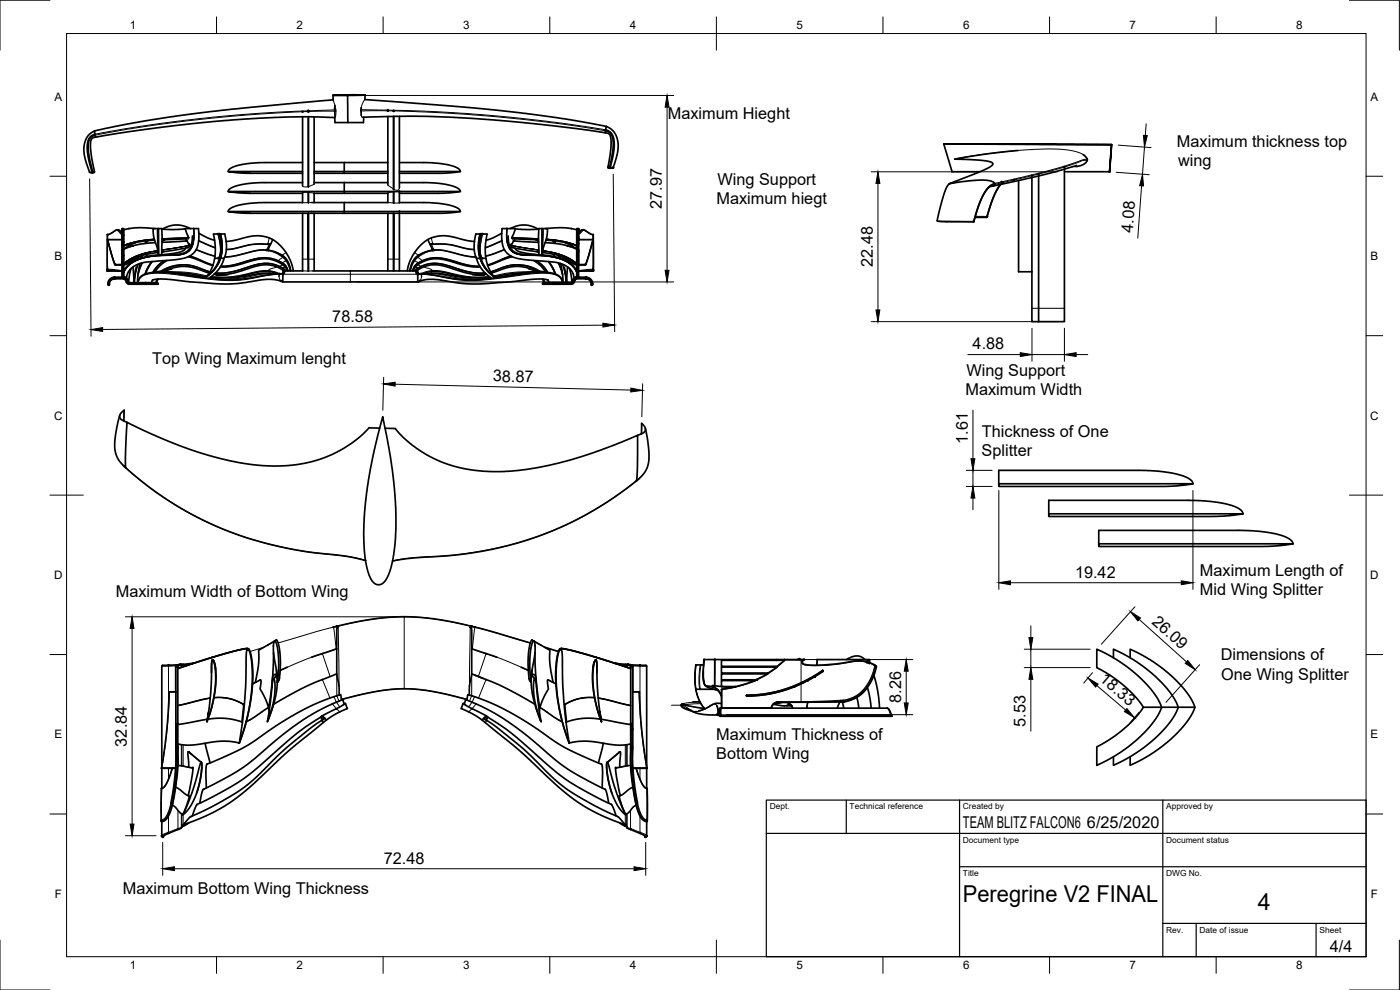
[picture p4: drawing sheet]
<svg xmlns="http://www.w3.org/2000/svg" width="420mm" height="297mm" viewBox="0 0 420 297" stroke-linecap="round" stroke-linejoin="round" font-family="sans-serif">
<defs><g id="words">
<g font-size="7">
<text x="289" y="270.6">Peregrine V2 FINAL</text>
<text x="377.5" y="273">4</text>
</g>
<g font-size="4.9">
<text x="200.4" y="35.7">Maximum Hieght</text>
<text x="353.2" y="44">Maximum thickness top</text>
<text x="353.6" y="49.9">wing</text>
<text x="215.3" y="55.5">Wing Support</text>
<text x="198.6" y="62.7" transform="rotate(-90 198.6 62.7)">27.97</text>
<text x="215" y="61.3">Maximum hiegt</text>
<text x="340" y="69.9" transform="rotate(-86 340 69.9)">4.08</text>
<text x="261.9" y="80.1" transform="rotate(-90 261.9 80.1)">22.48</text>
<text x="99.7" y="96.7">78.58</text>
<text x="291.9" y="104.8">4.88</text>
<text x="45.7" y="109.1">Top Wing Maximum lenght</text>
<text x="290.1" y="112.8">Wing Support</text>
<text x="147.9" y="114.4" transform="rotate(1 147.9 114.4)">38.87</text>
<text x="289.8" y="118.6">Maximum Width</text>
<text x="294.7" y="131">Thickness of One</text>
<text x="290.4" y="133.2" transform="rotate(-90 290.4 133.2)">1.61</text>
<text x="294.6" y="136.9">Splitter</text>
<text x="322.6" y="173.3">19.42</text>
<text x="360.1" y="172.7">Maximum Length of</text>
<text x="34.8" y="179">Maximum Width of Bottom Wing</text>
<text x="360.1" y="178.6">Mid Wing Splitter</text>
<text x="345.5" y="187" transform="rotate(42 345.5 187)">26.09</text>
<text x="366.4" y="198.1">Dimensions of</text>
<text x="329.7" y="204.1" transform="rotate(40 329.7 204.1)">18.33</text>
<text x="366.5" y="204">One Wing Splitter</text>
<text x="270.4" y="210.9" transform="rotate(-90 270.4 210.9)">8.26</text>
<text x="215" y="221.9">Maximum Thickness of</text>
<text x="307.8" y="218.1" transform="rotate(-90 307.8 218.1)">5.53</text>
<text x="38.1" y="224" transform="rotate(-90 38.1 224)">32.84</text>
<text x="215" y="227.8">Bottom Wing</text>
<text x="289" y="248.5">TEAM BLITZ FALCON6</text>
<text x="326.2" y="248.5">6/25/2020</text>
<text x="115.2" y="259.1">72.48</text>
<text x="36.9" y="268.4">Maximum Bottom Wing Thickness</text>
<text x="399.1" y="285.7">4/4</text>
</g>
<g font-size="3.5">
<text x="39" y="8.8">1</text>
<text x="89" y="8.8">2</text>
<text x="139" y="8.8">3</text>
<text x="189" y="8.8">4</text>
<text x="239" y="8.8">5</text>
<text x="289" y="8.8">6</text>
<text x="339" y="8.8">7</text>
<text x="389" y="8.8">8</text>
<text x="16.3" y="30.2">A</text>
<text x="411.3" y="30.2">A</text>
<text x="16.3" y="78">B</text>
<text x="411.3" y="78">B</text>
<text x="16.2" y="125.9">C</text>
<text x="411.2" y="125.9">C</text>
<text x="16.2" y="173.7">D</text>
<text x="411.2" y="173.7">D</text>
<text x="16.3" y="221.6">E</text>
<text x="411.3" y="221.6">E</text>
<text x="16.4" y="269.4">F</text>
<text x="411.4" y="269.4">F</text>
<text x="39" y="290.8">1</text>
<text x="89" y="290.8">2</text>
<text x="139" y="290.8">3</text>
<text x="189" y="290.8">4</text>
<text x="239" y="290.8">5</text>
<text x="289" y="290.8">6</text>
<text x="339" y="290.8">7</text>
<text x="389" y="290.8">8</text>
</g>
<g font-size="2.5">
<text x="231" y="242.9">Dept.</text>
<text x="255" y="242.9">Technical reference</text>
<text x="289" y="242.9">Created by</text>
<text x="350" y="242.9">Approved by</text>
<text x="289" y="252.8">Document type</text>
<text x="350" y="252.8">Document status</text>
<text x="289" y="262.9">Title</text>
<text x="350" y="262.9">DWG No.</text>
<text x="350" y="279.9">Rev.</text>
<text x="360" y="279.9">Date of issue</text>
<text x="396" y="279.9">Sheet</text>
</g>
</g></defs>
<!-- layer: Visible -->
<g fill="none" stroke="#000" stroke-width=".51">
<path d="M28.4 39.3l.1 1M28.4 39.3l-1.4 .8-.8 1-.7 1.4-.3 1.6 .1 2.2 .7 2.8 .9 2.6 .8 .1M90.8 35v20.8M92.5 35v21M94.3 35.1v20.1M99.9 28.6l.1 1.4M100 29.9l-26.3 2.4-16.2 1.9-14.2 2.1-14.9 3M100.5 31.6l.1 3.6M100.5 35.2l-13.9-.1-19.8 1.1-20.3 2.2-17.8 2.8M104.3 28.6l5.3-.1-9.7 .1h4.4l.1 8.2M108.4 32.3v2.3M108.8 35.2l16.4-.3 16.2 .6 20.7 1.8 19.6 2.5"/>
<path d="M109.2 35.2l-.1 1.6h-8.6l-.1-1.6M109.6 28.5l-.1 1.4 29.9 2.2 15.7 1.6 14.3 2 12.6 2.2M116.4 35v20.5M118.1 34.9v21.9M119.9 34.9v21.5M181.7 39.8l1.1 .4 .5 1.2v3l-.9 5.8 .1 .2 .5 .1M181.7 39.2v.6M181.7 39.2l1 .4 .7 .6 .6 2-.1 2.8-.9 5.5M181.8 39l-.1 .2M181.8 39l1.6 .9 .8 1.8v3.5l-1.1 5.1h.9M182 37.9l-.2 1.1M182 37.9l2.1 1.5 .9 1.4 .4 1.5 .1 1.7-.2 1.8-1.3 4.5"/>
<path d="M27.8 51.8h.1M28.5 40.3v.3M28.5 40.3l-1.1 .5-.5 .5-.4 .8-.3 1.5 .2 3.1 1.3 5.1M28.5 40.6l.2 .6M28.5 40.6l-.9 .3-.6 .7-.5 1.8 .1 3 1.2 5.4M28.7 41.2l-1.1 .4-.4 1.5 .2 3.3 1 5.1-.2 .3h-.4M90.8 57.8v3h-11.7l-4.8 .3-2.4 .4-2.1 .7-.9 .6-.4 .7M90.8 54.8h-12.3l-4 .3-4.2 .9-1.4 .8-.4 .7M90.8 48.8h-11.7l-4.8 .3-4.3 1-1.1 .7-.4 .7M90.8 51.5h-22.3l5.8 .5h16.5M92.5 57.7v3.1M94.3 54.8h9"/>
<path d="M94.3 48.8h9M94.3 52h9M94.3 51.5h9M103.3 54.8h13.1M103.3 58h13.1M103.3 54.8v2.7h-34.8l6.2 .5h16.1M103.3 58h-9v2.8M103.3 48.8h13.1M103.3 52h13.1M103.3 51.5h13.1M103.3 51.5v.5M103.3 48.8v2.7"/>
<path d="M116.4 57.9v2.9h-13.1M118.1 57.5v3.4M119.9 54.8h8.2l4.5 .3 3.6 .9 1.4 .6 .5 .7a2.35 2.35 0 0 1-2 .4l-4.1 .3h-12.1M119.9 48.8h8.7l4.5 .4 3.7 1 .9 .5 .5 .7-5 .6h-13.3M119.9 51.5h18.3M119.9 57.6v3.3M138.2 57.5h-34.9v.5M183 50.5h.1M183.1 50.3l-.1 .2M184 50.3l-1 .2M283.2 43.2l50.4 .2-50.4-.2 2.5 8.3h8.4M286.6 47.7h-.1"/>
<path d="M298.5 55v.3M298.5 55l-1.6 .9-1.8 2.5-1.4 3.3-1.5 4.8-10.8-.1-.2-.2 1.7-6.7 1-2.9 1-1.5M298.5 55.3l-.3 .4-1.4 .5M298.5 55.3l-1.6 .8-1.5 1.9-1.3 2.8-1.8 5.6-.2 .2M300.3 55.3l-2.1 3.8-2 6 2.1-6.4zM305.5 45.2l-9.1 1-9.9 1.5 7.5 .4 3.5 .6a.66 .66 0 0 1 .5 .7 .66 .66 0 0 1-.7 .6l-3.5 1.7-8.9 3.4 4.7-.7 4.7-.4 2.7 .2 1 .4 .5 .4M305.7 54.2v27.3h4M309.7 53.3v28.2M319.4 51.5h13.6M319.4 50.7v45.8h-7.7v-43.7M323.1 49.6l-9.5 2.7-15.8 3.6M325.1 46.4l1.2 1.3a2.44 2.44 0 0 1-2.6 2.2l-.8 .1"/>
<path d="M333.6 43.4l-.6 8.1 .6-8.1M32.2 70.4v10.8M32.2 70.4l.1 .1M32.4 71.9l1.2 5.1 1 2.5M34.6 79.5l2 .1M34.6 79.3v.2M36.6 69.9l-.8-.9-.7-.1-2 1.3-.9 .2M36.6 68.8v14.2l-.2 .1M36.6 74.9l.6 1.8-.5-.7zM36.6 72.9l.6 1.8-.5-.7zM36.6 70.9l.6 1.7-.5-.6zM36.6 68.8l.6 1.8-.5-.7z"/>
<path d="M36.6 68.8v.7M36.6 71.8l-4.3 .1M36.6 68.7v.1M36.6 68.6v.2M36.7 68.6l.5 .2 .1 14.4M36.7 68.6l-.1 .2M38.6 68.6h.2M38.6 68.6h.1M38.9 73.6l.1 .4M39.6 78.3l.1 .3M39.9 73.8l-.7 .1M40.6 72.8l-1.3 .6-1.7 1.2"/>
<path d="M41.6 77l-.3 .4-4.1 2.1M42 79.1l-.6 3.2-.1 2.5M42.7 78.9l-1.3 3.6M42.7 76.6l-.2 .8M44 72.2l-.2 .8M44.3 76.2l-.5 .8M44.4 72.2l-.5 .6M46.4 72.1l-5 .5-4.2 1.2M46.5 68.6l-5.9-.2-3.4 .5M46.7 72.8l-4.7 .5-4.8 1.4M47.4 75.7l-3.7 .7a14.9 14.9 0 0 0-6.5 3M47.6 68.6h-.8a.62 .62 0 0 0-.8 .1 .62 .62 0 0 0 0 .8l.3 2.2 1 3.1 .2 1.7-.2-7.6"/>
<path d="M47.6 68.6h.1M47.6 68.6h.9v7.8M48.6 72.7l7.6-.4 .7 1.3M49 75.5l-.5 .3M49.3 78.2l-2.1 1.8-1.2 1.8M49.5 71.9l-.9 .5M50.1 78.2l-1.9 1.4-1.7 2M55.6 68.7l1 2.6M55.6 68.7l-3.3 .2-3.7-.1M55.7 74.4l-.6 .7-.9 .5-4.8 .8M55.8 71.7v.6M56.5 77.1l2 .5 5.4 2.1"/>
<path d="M56.6 71.4l-.1 .2-.3 .1-7.6 .3M56.6 71.3v.1M56.9 76.8l7 2.7M56.9 73.6l-.4 .7-8 1.3M56.9 73.6h.1M57.1 68.6l-2.4-.9-2.1-.2-2 .4-1.9 .9M57.7 70.8l-.4 3.1-.8 1.2-1 .6-1.7 .5-5.7 .2-3.7 .5-2.8 .8-2 1a6.2 6.2 0 0 0-2.4 2.6M58 68.6l-2.4 .1M58 68.6h.1M58.1 68.6h.1M58.2 68.6h1.4l.1 3.2-.7 2.9-1.5 1.8-1.9 .9-1.9 .4-9.8 .8-1.9 .4-1.5 .7-1.4 1.1-.8 1.3-.3 1.3M58.9 74.9l5.6 2"/>
<path d="M59.6 72.2l5 2.1M59.7 70l2.6 1.4 2.1 .7M65.8 70.2h-1.7l.5 3.5-.2 3.8M65.8 77.7l-1.3 2.8-1.4 1.5-1.7 1.4M65.8 70.2l.6 3.9v1.5l-.5 1.9M65.8 70.2h.1M65.9 70.2h1.6l.1 .5 .4 3.7-.3 1.9-.5 1.2M65.9 77.5h-.7a.79 .79 0 0 0-.8 .2 .79 .79 0 0 0-.2 .8l-.7 2.2-1.5 2.2M65.9 77.5h.1M65.9 77.5h.3M66.3 79.9l3.3-.3 6.8-1.9 3.4-.3 2.9 .5 2.1 1 1.1 1.1 .5 1.3M66.3 77.5h.9"/>
<path d="M67.2 77.5l-.8 2.1-.8 1.2-1.4 1.6-1.5 1.1M67.9 72.4l2.1-.2 6.6-1.5 2.1 .2 2.2 .5a.76 .76 0 0 1 .8 .6 .76 .76 0 0 1-.3 .9l-.9 2.2M80.5 75.1l1.7 .5 1.6 .8a6.5 6.5 0 0 1 3.3 4.9M80.5 75.1h-3.2l-6.5 1.6-3.4 .4M80.5 75.1a6.8 6.8 0 0 1 6.2 4l.5 2.2M80.6 73.3h.5M80.7 73.3l-3-.1-2.4 .2-5.3 1.3-2.1 .2M81 73.3l.2 .1M81.8 71.9l2.1 1.5 1.9 2.4 1.4 2.5 .8 3M90.8 64v17.3M92.5 64v13.8v-13.8M92.5 77.8v3.5"/>
<path d="M93.5 60.8h9.8M94.3 64v17.3M103.3 60.8v2.7h-34.8l5.8 .5h58.1l5.8-.5-.5-.8-.9-.5-3.7-1-4.5-.4h-8.7M116.4 64v17.3M118.1 64v13.8v-13.8M118.1 77.8v3.5M119.9 64v17.3M128.4 71.9l-2 1.5-2.1 2.5-1.3 2.4-.8 3M129.2 73.3l-.1 .1M129.6 73.3l3.2-.1a31.5 31.5 0 0 1 7.5 1.5l2 .2M129.8 75.1h3.2l6.4 1.6 3.4 .4M129.8 75.1a7 7 0 0 0-6.1 3.7l-.7 2.5"/>
<path d="M129.8 75.1l-1.7 .5-1.7 .8a6.5 6.5 0 0 0-3.3 4.9M138.2 63.5h-34.9v.5M142.4 72.4l-2.2-.2-6.5-1.5-2.2 .2-2.2 .5a.76 .76 0 0 0-.8 .6 .76 .76 0 0 0 .3 .9l1 2.2M143 77.5h1M143 77.5l.6 1.6 .7 1.3 1.4 1.6 1.9 1.5M144 79.9l-3.1-.2-7.4-2.1-3.1-.2-2.3 .3-2.7 1.2-1 1-.6 1.4M144 70.2h.1M144 70.2h-1.2l-.4 1.9v3.3l.6 2.1M144.1 77.5h.2M144.1 70.2h.3M144.3 77.5h.7a.79 .79 0 0 1 .8 .2 .79 .79 0 0 1 .2 .8l.8 2.2 1.4 2.2M144.3 77.5h.1"/>
<path d="M144.4 70.2h1.8l-.5 3.5 .1 3.8M144.4 77.7l1.4 2.8 1.3 1.5 1.7 1.4M144.4 70.2l-.6 3.9 .1 1.7 .4 1.7M150.6 70l-2.4 1.3-2.4 .8M150.6 72.2l-5 2.1M151.4 74.9l-5.7 2M152.1 68.6h-1.4l-.1 3.4 .7 2.7 1.6 1.8 1.6 .8 2 .5 9.8 .8 1.9 .4 1.3 .6 1.7 1.2 .8 1.3 .3 1.3M152.1 68.6h.1M152.2 68.6l2.4 .1M152.5 70.8l.2 2 .4 1.3 .8 1.1 .9 .6 2.5 .5 5.7 .2 2.9 .4 2.6 .7 2.2 1.1a6.2 6.2 0 0 1 2.4 2.6M153.1 68.6l2.7-1 1.9-.1 2 .4 1.8 .9M153.3 73.6h.1"/>
<path d="M153.4 73.6h.1M153.4 73.6l.4 .7 7.9 1.3M153.4 76.8l-7.1 2.7M153.7 71.3h.1M153.7 71.4l.4 .3 7.5 .3M153.7 71.3v.1M153.8 77.1l-2 .5-5.4 2.1M154.5 71.7l-.1 .6M154.5 74.4l.6 .7 .9 .5 4.9 .8M154.6 68.7l-.9 2.6M154.6 68.7l3.4 .2 3.7-.1M160.1 78.2l2.1 1.5 1.5 1.9"/>
<path d="M160.7 71.9l.9 .5M160.9 78.2l2 1.6 1.4 2M161.2 75.5l.5 .3M161.6 72.7l-7.5-.4-.8 1.3M162.6 68.6h-.9v7.8M162.7 68.6h.8a.62 .62 0 0 1 .8 .1 .62 .62 0 0 1 0 .8l-.3 2-1 3.3-.2 1.7M162.7 68.6h.1M162.8 75.7l3.8 .7a15.2 15.2 0 0 1 6.5 3M163 68.9l-.2 7.6M163.6 72.8l4.7 .5 4.8 1.4M163.7 68.6l5.9-.2 3.5 .5M163.9 72.1l5.2 .6 4 1.1"/>
<path d="M165.8 72.2l.6 .6M165.9 76.2l.6 .8M166.2 72.2l.2 .8M167.5 76.6l.2 .8M167.6 78.9l1.2 3.6M168.2 79.1l.6 2.8 .2 2.9M168.7 77l.2 .4 4.2 2.1M169.7 72.8l1.1 .5 1.9 1.3M170.4 73.8l.6 .1M170.6 78.3v.3M171.3 73.6v.4M171.5 68.6h.1"/>
<path d="M173.6 68.6l.1 .2M173.7 68.8l-.4-.2-.2 .2-.1 14.4M173.7 68.8v14.2M173.7 74.9l-.2 1.1-.4 .7zM173.7 72.9l-.2 1.1-.4 .7zM173.7 70.9l-.2 1.1-.4 .6zM173.7 68.8l-.2 1.1-.4 .7zM173.7 68.8v.7M173.7 71.8v.1M173.7 68.7v.1M173.7 69.9l.8-.9 .7-.1 2 1.3 .9 .2M173.7 71.9h4.3l-1.6 5.7-.5 1.7-.3 .2"/>
<path d="M173.7 71.9h.1M175.6 79.5l-1.9 .1M175.6 79.3v.2M178.1 70.4l-.1 10.5a.44 .44 0 0 1-.2 .5 .44 .44 0 0 1-.5 0h-3.6M178.1 70.4l-.2 .1M292.6 65.2h3.4M296.2 65l-.2 .2M296.2 65.1l-.2 .1M32.2 81.2l4.4 .2M32.4 80.8l-.2 .4M37.3 83.2a1.27 1.27 0 0 1 1.1 1.3M37.3 83.2h-3.2l-.8 .3-.6 .6a1.21 1.21 0 0 0-.1 1.5l.5-1.3 1-.6h3.2l.4 .2 .2 .7"/>
<path d="M37.3 83.2h.1M37.9 84.6l.4 .5 .5 .2h8.6l-.3-.5M37.9 84.6h.1M38.4 84.5l.3 .3h2.7M39.3 80.6l-.7 4.2M39.9 80.1l.3 4.7 .7-4.6M41.4 84.8h2.2M43.7 82.2l.7-1.8 1.2-1.9-1.2 1.7-.8 2M43.8 85.1h.1M43.8 85.1v.2M46.1 81.7l1.8-.3 2.5 .1 8.4 1.4 3 .2M47.1 84.8l.3-1.1-.4 .4-.2 .7h-3.2l.2 .3"/>
<path d="M48.6 81.4l2.8-1.3 2.1-.5 2-.1 2.3 .3 5.2 1.8M50.3 81l2.9-.9 3.2-.1 2.3 .5 4.1 1.4M51.5 80.7l-2.8 .7M53 81.9l3.7 .2 5.2 .9M61.4 83.4h.1M61.4 83.4l-11.2-1.6-4.1-.1-2.2 .4-1.4 .6-.8 .9-.3 1.2M61.5 83.4h.1M61.6 83.4h.1M66.1 80.1l3.7-.3 7.1-1.9 3-.3 2 .4 2.4 1 1.1 .9 .8 1.4M68.5 82.4l-3.7 .1M82.6 82.2l-1.7-.2h-2.2l-8.9 1.3-6.6-.2M83.5 82.2l-2-.6-2.3-.2-10.4 1.9"/>
<path d="M83.9 82.2l-4.1 .4-5.7 1-3.5 .3h-3.8l-5.2-.5M83.9 82.2l-.1 .1M84.7 84.5l-2-.6-2.4-.1-8.5 1.2-5.1 .2-18.7-1.5-2.2 .3-.3 .8M84.9 82.3v2.3h40.5v-2.3M84.9 82.2h.1M84.9 82.2v.1M85.3 81.3l-2.7-1.4-1.3-.3-1.9-.2-2.5 .4-7.9 2.4-2.2 .2-2.5-.1M85.3 81.9l-1.4 .3M85.3 81.9l-.4 .3M85.4 81.3l-.1 .6M85.4 81.3l-.4 .2-.1 .3M85.4 81.3h5.5"/>
<path d="M85.6 81.3l-.7-.8-2.2-1-1.5-.4-1.8-.1-3.3 .6-7.3 2.2-2.1 .2-2-.1M93.9 81.3h30.9M124.6 81.3l.7-.8 1.7-.8 1.9-.6 2-.1 2.3 .4 8 2.3 2.6 .3 1.8-.1M124.8 81.3l.1 .6M124.8 81.3l.4 .2 .2 .3M124.9 81.9l14 1.9 4.6 .1 5.2-.5M124.9 81.9l.5 .3M125 81.3l2.6-1.4 1.3-.3 2-.2 2.4 .4 7.9 2.4 2.2 .2 2.6-.1M125.4 82.2v.1M126.3 82.2l.1 .1M126.8 82.2l2-.6 2.2-.2 10.5 1.9M127.6 82.2l1.8-.2h2.4l5.5 1 3.5 .3 6.2-.2"/>
<path d="M141.8 82.4l3.6 .1M144.1 80.1l-3.7-.3-7-1.9-3.1-.3-2 .4-2.3 1-1.2 .9-.7 1.4M148.7 83.4h.1M148.8 83.4h-.1M148.8 83.4l9.9-1.4 5.4-.3 2.2 .4 1.4 .6 .9 1 .3 1.1M157.3 81.9l-3.8 .2-5.1 .9M158.7 80.7l2.9 .7-1.4-.8-1.6-.6-1.9-.4-1.9-.1-2.8 .4-4.7 1.7M160 81l-2.9-.9-3.2-.1-2.3 .5-4.1 1.4M162.8 83.7l.4 .4 .2 .7M162.9 83.8l.3 1M163.5 84.8h3.2l-.3 .3M164.2 81.7l-1.9-.3-2.7 .1-8.2 1.4-3 .2"/>
<path d="M164.5 84l.3 .8M164.5 84.1l-1.2-.3-2.7-.1-7.4 .9-9.6 .6-4.9-.1-8.7-1.3-2.4 .1-2 .6M166.4 85.1h.1M166.5 85.1l-.1 .2M166.5 82.2l-.7-1.8-1.2-1.9 1.2 1.7 .9 2M166.7 84.8h2.2M170.3 80.1l-.2 4.7-.7-4.6M170.9 80.6l.7 4.2M171.9 84.5l-.4 .3h-2.6M171.9 84.5h.1M172 83.9l-.1 .6M172.3 84.6l-.3 .5-.5 .2h-8.7l.3-.5"/>
<path d="M172.3 84.6h.1M173 83.2h-.1M173 83.2l-.6 .1-.4 .7M173 83.7l-.4 .2-.3 .7M173 83.7h.1M173 83.2h3.4l1.1 .9a1.24 1.24 0 0 1 .1 1.5M173 83.7h3.4l.8 .8 .2 .9M173 83.2h.1M173.7 83l.1 .1M177.4 85.4l.2 .2M177.6 85.6h.1M177.9 80.8l.1 .4"/>
<path d="M309.7 81.5v15h2M35.9 124.6l-1.2 5.8-.2 4.2 .8 2.8 .7 1.2 1.7 1.8M37.2 126.3l.1-3.2-1.1 .9-.3 1.2 .6 .8 1.6 .7M37.2 139.8l.6 .6M114 128.5l-1.1-.1a2.96 2.96 0 0 0-3.6 1.5l-2.7 2.3-3.3 2.2-3.6 1.9-3.9 1.6-4.8 1.2-3.4 .5-3.6 .2-4.8-.1-5.4-.6-4.6-.8-9.7-2.6-10.8-4.1-10.6-4.9-.4 9.5v4.2M114.9 125.1l1.9 10 1.2 7.8 .7 9.1 .1 6.8-.6 7.3-1.1 5-1.5 3.2-.8 .8-1.2 .4-1.1-.4-.8-.8-1.4-3.1-.9-5.3-.2-6.5 .4-7.6 1-7.8 1.7-9zM115.6 128.5h1a2.73 2.73 0 0 1 3.2 1.5l2.5 2.4 3.7 2.8 2.9 1.7 3.5 1.7 3.3 1.1 3.6 .9 4 .6 4.5 .3 4.8-.1 4.7-.5 9.9-1.8 11.2-3.4 12.9-5.1v10.1l-.3 3.6M192.5 130.2l.1-3.2 1 1.3 .1 .9-.6 .7-1.8 .7M193.7 128.6l.9 5.8 .1 4.2-.5 1.7-.6 1.3-2.6 2.7M37.7 140.4h.1M37.8 140.4l7.5 6.2 7.1 4.8 8.6 4.7 8 3.5 6.4 2.2 8.8 2.3 7.3 1.4 12.2 1.4 6 1.3M191 144.3l-6.9 5.1-8.3 5.1-7.7 3.8-8.5 3.3-9.5 2.7-7.9 1.5-6.7 .9-11 .7-6.7 .9"/>
<path d="M191.7 143.7l-.7 .6M299.7 145.1v-4h44l7.8 .8 3.2 .8 1.8 .7a2.26 2.26 0 0 1 1.5 1.7M299.7 145.1h58.3a113.3 113.3 0 0 1-17.6 .9h-40.7zM314.7 154.2v-4.1l45.4 .1 6.7 .7 2.7 .7 1.8 .7a2.35 2.35 0 0 1 1.7 1.9M314.7 154.2h58.3l-4.2 .5-5.4 .3h-48.7zM109.7 168.2h.1M329.8 163.2v-4.1h41.8a34.9 34.9 0 0 1 14.5 2.2l.7 .3a1.89 1.89 0 0 1 1.2 1.6M329.8 163.2h58.2l-4.2 .5-4.8 .3h-49.2zM48.8 199.6l-.2 .3v30.1M53.4 199.5l-4.6 .1M53.4 199.4h.1M54.1 199.4l-.7 .1"/>
<path d="M57.8 199.1l-.2 .1M58.2 199l-4.1 .4M63.8 198.1l-.3 1.1-.3 9.3-1.1 8.1 .5-3M63.8 198l-.3 1v2.8M63.8 198h.1M63.8 198l.7 1.1 .2 1.8M63.8 198l.5 1 .3 1.8v5.5l-1 5.7-1.5 4.6M63.9 198h-.1M64.1 198.2l.6 2.9 .1 3.7-.6 4.4-1.3 5.2M74.3 194.8l-.1 .1M74.3 194.8v.1M74.3 194.8h.1"/>
<path d="M74.4 194.8l.3 .2 .4 1.2 .6 4v3.9l-.2 3.8-1.3 7.3-2.4 7.8-2.2-.5-2.5-.1-2.7 .2-6.6 .9h-2.6l-1.8-.3M74.4 194.8h-.1M82.1 195.8l-.4 8.6M82.4 192.4l-.4 1.5 .1 2 1 6 .1 2.8M82.4 192.4l-4.8 2.7v4.1l-.9 5.5M82.4 192.4l.6-.3 .4 .5 .7 3.6-.1 5.9-.2 1.8-.6 .8M82.4 192.4h.1M82.5 192.4l.5 .9 .6 3.4v3.9l-.4 4.1M82.5 192.4h-.1M82.8 192.2l-.4 .2M101.1 188l.4 .3-.4 .5v13.4M101.1 194.6l-7.6 2.6"/>
<path d="M101.1 187.9l11-2.2 8.3-.7 4.1 .1 6.1 .6 11 2.2M101.1 187.9l-1.1 .3M101.1 187.9h.1M141.6 194.6l7.6 2.6M141.6 187.9l17.6 5M141.6 187.9h.1M141.6 187.9v.1M141.6 188l-.5 .3 .3 .1 .2 .4v13.5l-.7 3.6-.1 2.6M160.2 192.4h.1M160.2 192.4l-.6 .8-.5 3.5-.1 3.9 .4 4.1M160.2 192.4l4.8 2.7v4.1l.9 5.5M160.2 192.4l-.6-.3-.3 .5-.7 3.6-.1 3 .2 3.6 .2 1.1 .5 .8"/>
<path d="M160.3 192.4l.3 1.3-.1 2.2-.9 5.4-.2 3.4M160.5 195.8l.4 8.6M163.4 194.2l4.2 1.3M168.3 194.8l-.4 .3-.4 1.1-.5 4-.1 3.9 .3 3.8 1.2 7.3 2.4 7.8 2.3-.5 2.4-.1 2.8 .2 6.6 .9h2.5l1.9-.3M168.3 194.8h.1M168.4 194.8v.1M168.4 194.9v-.3l1 .1 3.7 .8 16.2 5.1M168.4 194.9l.3 1.6 .2 8.5 .3 5.4 .7 6.6 .9 6-2.3-7.4-1.5-8.1-.2-3.4v-3.9l.5-3.6 .6-1.8 .4-.2h.8l4.8 1.2 15.4 4.8M178.8 198h.1M178.8 198l-.6 1.1-.3 1.8M178.8 198l-.5 1-.3 1.8 .1 5.5 .9 5.7 1.5 4.6-1.4-4.4-1.1-5.6-.2-4.2 .2-2.3 .6-1.9M178.9 198v.1"/>
<path d="M178.9 198.1l.2 1.1 .4 9.3 1 8.1-.5-3M178.9 198l.2 1 .1 2.8M184.4 199l4.1 .4M184.5 199l.5 .2M188.5 199.4l.7 .1M189.2 199.4h.1M189.3 199.5l4.5 .1M193.8 199.6l.3 .3v30.1M208.8 199.5l-.2 3 .1 3.2a13 13 0 0 0 2.8 7M208.8 199.5h2.3M208.8 199.5h.1M211.3 197.9h.1"/>
<path d="M214.5 197.9h-3.2l-.2 5.7 .2 1.4 .4 .7 3 .8 1 .9 .8 1.4-.4-.9-.9-1M214.5 197.9v7.9M214.5 197.9h.1M214.5 197.9h18.5v.2M232.3 199.9l-.3 .3M233 197.9h7.4M235.5 198.1l-2.5 2.1M235.6 197.9l-.4 .2h-18.7v1.8h16.8M240 197.8l-.1-.2-.6 .3M240.4 197.9h.9M240.9 198l.4-.1-.5 .6 .1 .5 1.5 .5h5.6l9.9-1.3 3 .6 2.1 1.1-.4 1.7-.9 2.3-1 1.9-1.5 1.9-2.3 1.7-3.7 1.3M254 197.9l1.8-.9 1.3-.2 1.3 .2 1.2 .9"/>
<path d="M259.8 198.5l.9-.6-.3 .7M260.9 198.8l.1-.2a.51 .51 0 0 0-.1-.7 .51 .51 0 0 0-.7 0h-15l-.1 1.7M262.8 199.7l-.3 .1M329.2 194.8l5.7 3 5.5 4 5 5 2.7 4a3.2 3.2 0 0 1-.5 3.8l-3.1 4.1-4.7 4.4-5.3 3.8-5.3 2.7v-4.3a1.3 1.3 0 0 1 1-1.8l3.5-2 3.7-2.9 3.1-3 2.3-2.9a1.2 1.2 0 0 0-.5-1.7l-2.4-2.9-3-2.7-3.2-2.4-3.8-2.3a1.18 1.18 0 0 1-.7-1.6zM334.2 197.4v-2.6l3.9 2 4.8 3 3.7 3 2.9 2.9 2.1 2.7 1.5 2.4a2.93 2.93 0 0 1-.4 3.5l-1.6 2.5-3 3.4-3 2.7-3.9 2.9-3.4 2-3.6 1.8v-2.6M339.2 197.4v-2.6l4.6 2.4 4.1 2.6 3.4 2.8 3.2 3.1 2.3 3 1.3 2.1a2.93 2.93 0 0 1-.4 3.5l-2 2.9-2.9 3.2-3.6 3.2-3 2.2-3.1 1.9-3.9 1.9v-2.6M50.8 207.6v.1M50.8 207.6l-.7 10.9-1.6 12M50.8 207.6h1.9M52.8 218.8l.1 6h.4l.1-.7M52.8 200h.6v17.1l-.3 .4-.3 1.3zM52.8 218.8l.1 .3"/>
<path d="M52.8 207.6h-.1M52.8 218.7v.1M53.4 217.1v11.9l-1.1 9.7-.8 3.7-.9 2.3-.9 1.3-1.1 .5M53.4 200.6l15.9-5 4.2-1h.8l.4 .2 .7 1.8 .4 3.4 .1 3.4-.3 4.1-1.5 8.1-2.3 7.4 1.6-12.2 .4-5.8 .1-8.5 .4-1.8-2.7 .3-4.2 1.2-14 4.4M62.3 215.8l-8.9 1.6M62.4 215.8l3-.3h2.4l2.6 .5 2.3 .7M63.1 209.5l-9.7 2.2M64.2 209.3h2l2.8 .3 2.1 .7 2 1.1M73.1 211.4h.1M73.1 211.4l-.5 5.2M80.6 212.3l-4.3 2.9-2.4 1.4M80.6 212.5l.2 .9"/>
<path d="M81.7 204.4l.3-1.8 .9-.2 .2 .6 .1 1.8-.4 3.7-.9 3.4-1.7 4.6M81.7 204.4l-1.1 8.1-1.5-3.9a3.2 3.2 0 0 1-.9-2.8v-1.8l-2.4 1.2M82 203.7l.4 .3 .1 1.3-.2 3.9-.9 3.9-1.2 3.4zM82.7 203l-.6 .7M83 200.9v1.7M83.2 203.2v.1M86.2 200.2l-2.1 1M96.6 214.8l-7.6 5.3-12 10.5-4.5 3.5-7.6 4.4-5.8 2.9-1.4 3.4M96.6 214.8h.1M96.6 214.8l7-3.7 .6 1.5-3.6 1.7-2.6 1.7M96.7 214.8l.6 .7M96.7 214.8l.8 .7"/>
<path d="M101.1 202.2l.6 3.7 .2 2.6M101.1 202.2l-9.6 3.9-9.4 5.2M102.5 209.9l11.1-2.5 7.1-.7 4.2 .1 4.4 .6 10.9 2.5M102.5 210l-.4-1.6-5.6 2-3.4 1.5-8.4 4.7-11.4 7.6-5 2.4-6.2 2.7-.3 2.1 .1 5M103.3 211.3l-.5-1.4-7.5 3.5-5.5 3.4-5.3 3.9-8.2 7-3.2 2.5-4.2 2.6-7.9 4.1-.5 1.1-.6 3M139.8 209.9l6.1 2.7 5.7 3.3 6.6 4.9 7.8 6.7 3.7 2.8 4.8 2.9 7.2 3.7 .4 1.1 .6 3M139.8 209.9l-.5 1.4M139.8 209.9h.1M140.1 210l.4-1.6 5.4 1.9 3.5 1.5 8.4 4.7 11 7.4 4.5 2.3 7.3 3.1 .2 2.1-.1 5M141.6 202.2l8.6 3.5 10.3 5.6M142.5 202.6l2.5 1M144.6 216l.4-.3a.3 .3 0 0 1 .3-.2 .3 .3 0 0 1 .3 .3l4.2 2.9 7 5.7 8.9 8.8 4 3.3 8 4.8 7.7 3.7 2.4 2.5-3.8-1.4-4.9-2.1-3.7-2-3.1-2.1-5-4-11.9-11.2z"/>
<path d="M145.9 214.8l-.7 .7M146 214.8l7.6 5.3 12 10.5 4 3.1 7 4.2 6.9 3.5 1.4 3.4M146 214.8l-.7 .7M146 214.8l-7-3.7-.6 1.5 3.5 1.7 2.7 1.7M156.4 200.2l2.2 1M159.4 203.2l.1 .1M159.7 200.9l-.1 1.7M160 203l.5 .7M160.4 203.7h.2l.2 .9 1.6 11.9-1.2-3.4-.9-3.7-.2-3.6zM160.9 204.4l-.3-1.8-.9-.2-.2 .6-.1 1.8 .4 3.7 .9 3.4 1.7 4.6M160.9 204.4l1.1 8.1 1.5-3.9a3.2 3.2 0 0 0 .9-2.8v-1.8l2.4 1.2M162 212.5l-.1 .9"/>
<path d="M162.1 212.3l4.3 2.9 2.3 1.4M169.5 211.4l.5 5.2M169.6 211.4h-.1M178.4 209.3h-2l-2.7 .3-2.1 .7-2.1 1.1M179.5 209.5l9.8 2.2M180.2 215.8l-3-.3h-2.4l-2.6 .5-2.3 .7M180.4 215.8l8.9 1.6M189.3 217.1l-.1 12.5 1.1 9.1 .8 3.7 .9 2.3 1 1.3 1.1 .5M189.3 217.1l.5 1.7M189.3 217.1v-17.1h.5v18.8M189.8 218.8l-.1 6h-.3l-.1-.7M189.8 218.8l-.1 .3"/>
<path d="M189.8 218.8h.1M189.9 207.6h2M191.9 207.6l-.1 .1M191.9 207.6l.6 10.9 1.7 12M204.4 211.6l.5 .7 2.5 1M204.4 211.5l.3-.3 1.1 .4M204.5 211.6h-.1M204.7 211.6l.5-.1 6.2 1.1M206.1 212.4l1.8 1.1 1.9 .7 2.7 .3h2.7M208 210.6h2.1M208.9 206.8h5.2M211.1 201.5v2.6l.5 1.5 .9 .7 3 .8"/>
<path d="M211.3 212.4l-.1 .2M213.7 205.7h.8M214.5 205.8h.1M214.5 205.8l2 .2M215.1 211.8l.3 .8 .1 1.7 .4-.2M215.5 214.1l-.2 .1a.33 .33 0 0 0 0 .4 .33 .33 0 0 0 .5 0h.3M216.1 212.9v2M216.3 212.5l-.4 .2-.1 1.6M216.3 212.5h50l.7 .6 .5 1.4M216.4 214.6l-.3 .3M216.5 211.1h-1.9l-2.9 1.5-2 .7M216.6 206l3.1 .3"/>
<path d="M216.7 206.8l-.2 5.5-.1 .2M220.8 206h-4.3v-1.8h10.2l-5.4 1.7-4.7 .9M224 208.8l.1 .1M224 208.7v.1M224.1 208.6h.1M224.1 208.8h.1M224.1 208.5l-.1 .1M224.9 204l-.3 .2M225.8 204l-.1 .2M226.8 204h-10.3v-1.8h14l-4.2 2M228.9 201.9l-.5 .3M230.5 201.9h-14v-1.7h16.8l-3.1 2"/>
<path d="M232.1 211.3l3.4 .5M232.4 211l.7 .1M234.4 210.7l-2.2 .7M236.5 211.2l.8 .3 .6 1M237.2 211.4l-1.1 .3 1.1-.3 .5 .5-2.3-.1M242.4 210.7l-.3 1.8M246.8 201.2h.2M246.9 201.1h.1M247 201.2l-5.8 3.3-5.3 2.2-5.8 1.4-6.1 .6M247 201.2v.1M247 201.3l-2.3 1.6-3.4 1.9-5.3 2.1-6.2 1.5-5.8 .4M247 201.3v.2"/>
<path d="M247 201.3h.1M252.1 210.6l-.8 1.9M252.8 210.6l.4 1.9M253.1 210.1l-.1 .2 .2 .4M253.2 210.7h-19.7a1.72 1.72 0 0 0-1.9 1.7l.1 .1M257.2 209.2l.5 3.3M260.3 206.3l.8 3.1 .3 3.1M262.3 202.7l1.1 4.8 .6 5M266.3 212.5h.1M267.5 214.5l.2 .4M267.6 214.5l-.3 .1 .4 .3h-51.6M343.1 212.2h15.5"/>
<path d="M48.4 236.5l.2 .2M48.5 230.5h.1M48.5 230.5h4.2M48.6 230.5v6M48.6 230.4l-.1 .1M51.7 230.5l-1.3 3.8-.6 1.1-.8 .9a.9 .9 0 0 0-.6 1.4v8.5M52.7 236.2l3.7 2.5a.63 .63 0 0 1 .5 .5 .63 .63 0 0 1-.3 .6l-1.5 4.2a.71 .71 0 0 1-1.2-.3l-1.4-1.6-.8-.4M52.8 224.5v4.4l-.3 4.2-1.2 7.9M53.4 229.6l4.5 .8-.4 3.2-1 5.1M56.5 225.6l.1 4.6M56.5 225.6l3.9 3.1M60.4 228.7l.1 .1"/>
<path d="M60.4 228.7l-2.9 9.5-2.7 6.3M60.5 228.8l.1 1.4-.3 2.7-1.3 5.1-1.9 4.1-1 1.2-1.3 1.2 .1-.3M60.5 228.8l.1 1.5-.4 2.9-1.2 4.8M61.6 223l1.4 5.9M181.1 223l-1.5 5.9M186.1 225.6l-.1 4.6M186.1 225.6l-3.8 3.1-.2 .4 .3 4.4 1.2 4.5M188.7 229.7l-4 .8 .3 2.6 1.2 5.6M189.8 224.5v4.4l.3 4.2 1.3 7.9M189.9 230.5h4.2M189.9 236.2l-3.7 2.5a.63 .63 0 0 0-.4 .5 .63 .63 0 0 0 .2 .6l1.5 4.2a.71 .71 0 0 0 1.2-.3l1.4-1.6 .8-.4M190.9 230.5l1.4 3.8 .5 1.1 .9 .9a.9 .9 0 0 1 .5 1.4v8.5"/>
<path d="M194.1 230.4l.1 .1M194.1 230.5v6M194.1 230.5h.1M194.2 230.5h.1M194.2 236.5l-.1 .2M48.4 246.2h.1M48.4 246.2l.2 .3M48.5 246l-.1 .2M48.6 246.5v4.3M48.6 250.8l.4 .3M48.6 250.8l.2 .4M48.8 251.2h.1"/>
<path d="M50.5 249.8l.1 .2M50.6 250l-1.2 .6-.5 .6M50.7 250h-.1M53.3 248.6l.1 .3-2.7 1.1M54.4 248.3l-.1 .2M54.5 248.1l-.3 .5-.8 .3M54.9 247.6l.1 .3M55 247.9l-.5 .3M55 247.9h.1M56.7 246.9l-1.7 1M56.8 245.4l8.5-4.2 7.8-4.9 3.8-3.1 9.5-9.2 6.5-5.3 4.1-2.9a.35 .35 0 0 1 .4-.3 .35 .35 0 0 1 .3 .3l.3 .2-10.7 8.7-12 11.2-5 4-3.9 2.5-3.5 1.9-8.1 3.2zM185.9 246.9l1.8 1"/>
<path d="M187.7 247.9l.4 .3M187.7 247.9h.1M187.7 247.6v.3M187.8 244.2v.3l-1.9-1.9-2.2-4.5-1.4-5.8-.2-2.1 .2-1.5 2.8 9.5 2.7 6.3M188.1 248.1v.1M188.1 248.2l.2 .3M188.3 248.3v.2M188.3 248.5l.9 .4M189.3 248.6l-.1 .3 2.9 1.1M192.1 250l1.2 .6 .3 .6M192.2 249.8l-.1 .2M193.6 251.2h.2"/>
<path d="M194.1 246.5v4.3M194.1 250.8l-.3 .4M194.1 250.8l-.4 .3M194.1 246l.1 .2M194.2 246.2h.1M194.3 246.2l-.2 .3"/>
</g>
<!-- layer: Visible Narrow -->
<g fill="none" stroke="#000" stroke-width=".3">
<path d="M100 30l.8 3M100.8 33l-19.2 .7-17.4 1.4-20 2.5-15.7 2.7M100.8 33v.4M100.8 33.4h-6.4l-9.8 .4-20.9 1.6-20.5 2.6-14.7 2.6M100.8 33.4l-.3 1.8M108.3 32.9l19.1 .4 17.5 1.1 19.5 2 17.4 2.6M108.4 34.6l.4 .6M109.5 29.9l-.9 1.5-.4 1.9 6.9-.1 9.8 .3 19.4 1.1 20 2.1 17.4 2.5M27.8 51.6l-.9 .1M27.8 51.6v.2v-.2M27.8 51.6h.1M27.9 51.6h-.1"/>
<path d="M28.4 51.5l-.5 .1M90.8 57.8l1.7-.1 1.8 .3M94.3 55.2l-1.8 .8-1.2 .1-.5-.3M116.4 55.5l1.7 1.3 .7 .3 .8-.2 .3-.5M119.9 57.6l-1.6-.1-1.9 .4M182.4 50.2l.5 .1M182.9 50.3h.1M182.9 50.3l.1 .2v-.2M183 50.3h.1M286.6 47.7l7.9-1.3 7.1-.9 7-.6 6.8-.2 4.6 .2 3.1 .6 2.2 1 1 1.2M322.9 50h-1M326.3 47.7l-1.2 .2-10.3 3.3-16.3 3.8"/>
<path d="M326.3 47.7h.1M326.3 48.1l-1.6 .1-4.3 1.6-7 2-14.9 3.5M326.3 47.7v.4M326.3 48.1h.1M326.3 48.1l-.1 .3M32.3 71.9l2.2 7.4 2 .1M32.3 72l2.2 7.4h2M32.3 72.1v8a.57 .57 0 0 0 .2 .7 .57 .57 0 0 0 .7 0l3.4 .4M35.2 68.9l1.4 1.3M35.4 68.9l1.2 1M36.5 79.4v.1M36.5 79.3v.1"/>
<path d="M36.5 71.9h-4.1l2.1 7.3 2 .1M36.5 71.9h.1M36.5 79.4l.1 .1M36.6 71.8l-.1 .1M36.6 68.8v.7M36.6 70.4l-1-1a1.07 1.07 0 0 0-1.7 .3l-.7 .5a1.05 1.05 0 0 0-.9 1.5v.2M36.6 71.8v.1M36.6 75.5l-.1 3.8M36.6 79.2l-.1 .1M36.6 79.3l-.1 .1M36.6 68.6h.4M36.8 76.1v1.4h.2"/>
<path d="M36.8 74.1v1.6M36.8 72.1v1.6M36.8 70.1v1.6M36.8 77.5l-.2 .1M37 76.6v.9M37 74.5v1.9M37 72.5v1.9M37 70.5v1.8M37 68.6v1.7M37 77.5l-.2 .1v5.4M37 77.5l.2 .1M37 68.6h.1"/>
<path d="M37 68.6l.2 .1M37.2 74.7l2.7-1.8zM37.2 77.6h-.2v5.4M37.2 73.6l3.9-1.2 5.2-.7-5.2 .7zM37.2 73.6l4.5-1.3 4.6-.5-5.2 .7-3.9 1.1M39.7 73l-2.5 1.6M40 77.6l-2.1 1.2M41.3 79.3l-.8 3.2-.2 2.3M41.4 79.3l-.7 2.6-.3 2.9M41.5 79.3l-.8 2.6-.3 2.9M42.2 76.8l-.2 .8M42.3 76.7l-.3 .8"/>
<path d="M42.4 76.7l-.3 .8M42.7 78.9l-1.3 3.4M43.7 72.3l-.2 .8M43.8 72.3l-.2 .8M43.9 72.2l-.3 .8M44.3 76.2l-.5 .8M45.6 78.5l-1.1 1.5-1 2.2M47.3 75.2l-3.6 .8a15.8 15.8 0 0 0-6.5 3.1M47.3 75.2l-3.7 .7a15.9 15.9 0 0 0-6.4 3.1M47.3 75.2l-4.3 .9a15.9 15.9 0 0 0-5.8 3M47.6 68.6v7.9M48.5 75l8.4-1.4-8.4 1.4"/>
<path d="M48.6 71.6l8-.3zM48.9 75.5l-.4 .3M49.1 78.2l-1.8 1.5-1.6 2.1M49.5 71.9l-.9 .5M56.6 71.4l-8 .2M56.9 73.6l-8.4 1.5M56.9 73.6l-8.4 1.4M56.9 76.8l7 2.7M58 68.6l.1 2.4-.3 2.2-.6 1.5-1.1 1-2 .7-7.9 .4-3.5 .7-2 .7-1.7 1.1-1.2 1.2-.6 1.2M58.1 68.6l.1 2.4-.3 2.2-.6 1.4-1.1 1.1-2.6 .8-7.6 .3-3.3 .7-3.3 1.5-1.4 1.3-.8 1.4M58.1 68.6l.1 2.4-.3 2.1-.7 1.6-1 1-1.2 .5-1.4 .3-7.4 .3-4 .9-2 .8-1.4 1-1.1 1.2-.5 1.1 .6-1.3 1-1 1.4-1 1.9-.8 3.8-.8 7.7-.4 2.6-.8 1.2-1.2 .6-1.5 .2-2-.1-2.4M58.2 68.6l.1 2.6-.3 2-.7 1.5-1 1-2.2 .8-7.8 .4-4.2 .8-3 1.5-1.3 1.4-.6 1.3"/>
<path d="M58.9 74.9l5.6 1.9M59.6 72.2l5 2.1M65.4 70.2l.8 4.4-.2 1.6-.5 1.3M65.9 70.2l.5 3.7-.1 2.1-.4 1.5M66.2 70.2l.5 3.4-.2 2.4-.3 1.5M66.2 77.5l-.8 1.9-1.1 1.6-2.8 2.4M66.2 77.5l-.6 1.5-1.3 2-2.8 2.4M66.2 77.5h.1M66.3 70.2l.4 3.4-.1 2.1-.3 1.8M66.3 77.5a11 11 0 0 1-4.7 5.9M66.3 70.2l.5 4.1-.5 3.2M80 75.1h.5"/>
<path d="M80.1 75.1h.3a10.7 10.7 0 0 1 4.3 1.5l1.1-.8M80.3 73.3l-2-.1a43.7 43.7 0 0 0-9.2 1.6l-1.2 .1M80.3 73.3h.3M80.4 73l.9 .1M80.5 74.8h-.4M80.8 73.3l-.4 .9a.75 .75 0 0 1-.4 .8 .75 .75 0 0 1-.8 0l-2 .1-6.7 1.7-3.1 .3M80.8 71.4l-.5 1.9M81 73.3l.2 .1M83.5 78.3a12.4 12.4 0 0 0-9.7 .1l-4.3 1.2-3.2 .2M83.5 78.3h.1M84 80l-2.5-.9-2.7-.1-2.2 .4-7.4 2.2-2.4 .3-2.1-.1M84 80l.9 .5"/>
<path d="M84.7 76.6l1.6 1.6 1 3.1M84.7 76.6h.1M84.8 78.9l1.1 1 .5 1.4M84.9 79.4l-.9 .6M84.9 77.1l-1.4 1.2M85.9 78.2l-1.2 .7-1.2-.6M90.8 77.8h3.5M93.5 60.8h-2.7M116.4 77.8h3.5M116.4 60.8l3.5 .1M124.4 78.2l1.1 .7 1.2-.6M125.4 79.4l.9 .6"/>
<path d="M125.4 77.1l1.3 1.2a12.4 12.4 0 0 1 9.8 .1l4.2 1.2 3.3 .2M125.5 78.9l-1.1 .9-.6 1.5M125.5 76.6l-1.5 1.6-1 3.1M125.5 76.6h.1M126.3 80l2.4-.9 2.8-.1 2.1 .4 7.4 2.2 2.4 .3 2.1-.1M126.3 80h.1M126.3 80l-.9 .4M126.7 78.3h.1M129.2 73.3l-.1 .1M129.4 71.4l.5 1.9 2.1-.1a43.7 43.7 0 0 1 9.1 1.6l1.2 .1M129.5 73.3l.4 .9a.75 .75 0 0 0 .3 .8 .75 .75 0 0 0 .8 0l2.1 .1 6.6 1.7 3.1 .3M129.7 74.8h.4"/>
<path d="M129.8 73l-.8 .1M129.9 73.3h-.3M130.2 75.1h-.3a11 11 0 0 0-4.4 1.5l-1.1-.8M130.2 75.1h-.4M130.2 75.1h.1M144 70.2l-.5 4.1 .5 3.2M144 77.5a11 11 0 0 0 4.7 5.9M144 77.5h.1M144 77.5l-.4-1.8-.1-2.1 .6-3.4-.5 2.5v1.9l.6 3.6 1.7 2.8 2.8 2.4M144.1 77.5l.8 1.9 1.1 1.6 2.7 2.4M144.3 77.5l-.4-2-.1-1.9 .6-3.4-.6 3.7 .1 2.1 .4 1.5M144.8 70.2l-.7 4.2 .2 2 .4 1.1-.5-1.3-.1-1.6z"/>
<path d="M150.6 72.2l-5 2.1M151.4 74.9l-5.7 1.9M152.2 68.6l-.1 2.4 .3 2.2 .7 1.5 1.1 1 1.9 .7 7.9 .4 3.6 .7 2 .7 1.4 .9 1.2 1 .9 1.6M153.3 76.8l-7 2.7M153.4 73.6l8.3 1.4M153.7 71.3l7.9 .3zM153.7 71.4l7.9 .2M160.7 71.9l.9 .5M161.2 78.2l1.9 1.6 1.4 2M161.3 75.5l.4 .3M162.6 68.6v7.9M162.9 75.2l3.7 .8a15.8 15.8 0 0 1 6.5 3.1"/>
<path d="M162.9 75.2l3.7 .7a15.9 15.9 0 0 1 6.5 3.1M162.9 75.2l4.3 .9a15.9 15.9 0 0 1 5.9 3M164 71.7l5.1 .7 4 1.2-4-1.2zM164.7 78.5l1.4 2 .7 1.7M165.9 76.2l.6 .8M166.4 72.2l.2 .8M166.5 72.3l.2 .8M166.6 72.3l.2 .8M167.6 78.9l1.2 3.5M167.9 76.7l.2 .8M167.9 76.7l.3 .8M168 76.8l.3 .8"/>
<path d="M168.8 79.3l.7 2.6 .3 2.9M168.8 79.3l.8 2.8 .3 2.7M168.9 79.3l.8 3.2 .2 2.3M170.2 77.6l2.1 1.2M170.3 77.6l2 1.2-2-1.2M170.3 72.9l2.8 1.8-2.7-1.8M170.6 73l2.5 1.6M173.1 77.6h.1v5.4h-.1M173.1 73.6l-4.5-1.3-4.7-.5 5.2 .7 4 1.1M173.2 76.6v.9M173.2 74.5v1.9M173.2 72.5v1.9"/>
<path d="M173.2 70.5v1.8M173.2 68.6v1.7M173.2 68.6h.4M173.3 77.5l-.2 .1M173.3 68.6h.1M173.3 68.6l-.2 .1M173.5 76.1v1.4h-.3l.3 .1v5.4M173.5 74.1v1.6M173.5 72.1v1.6M173.5 70.1v1.6M173.5 77.5l.2 .1M173.7 68.8v.7"/>
<path d="M173.7 70.4l1-1a1.07 1.07 0 0 1 1.7 .3l.6 .5a1.05 1.05 0 0 1 .9 1.5v.2M173.7 71.8v.1M173.7 79.3v.1M173.7 79.2v.1M173.7 75.5v3.8M173.7 71.8l4.2 .1-2.1 7.2-.2 .2h-1.9M173.7 79.4v.1M174.8 68.9l-1.1 1M175.1 68.9l-1.4 1.3M177.9 72.1v8a.57 .57 0 0 1-.1 .7 .57 .57 0 0 1-.7 0l-3.4 .4M178 72l-2.2 7.4h-2.1M178 71.9l-2.2 7.4-2.1 .1"/>
<path d="M281.4 66.3l10.9 .1M292.7 64.9l3.5 .1M296 65.2l.2-.2zM296.2 65.1h.1M296.2 65h.1M32.2 80.7v.3l4.4 .4-4.4-.2M32.6 85.2v.4M32.6 85.2h-.2M32.7 85.2v.4M32.7 85.2h.2M34.4 83.4l-1.3 .6-.5 1.2 .7-1.3 1.1-.4M34.4 83.4h.1"/>
<path d="M34.4 83.5h2.8M34.4 83.5v.1M34.4 83.1v.3zM36.6 83h.2M36.8 83h.2M36.8 83l-.4 .1M37 83l.2 .2M37 83l1 .4M37.2 83.4l-2.8 .1M37.2 83.5h.1M37.2 83.4h.1M37.2 83.5v.1"/>
<path d="M37.2 83.5l.5 .2 .2 .3M37.2 83.5l.4 .1 .4 .4M37.2 83.2h.1M37.2 83.1v.3M37.3 83.1l-.1 .3M37.9 84l.2 .6M37.9 84.6h.2zM37.9 84l-.1 .1M38 84h.3zM38.1 84.6l.2 .4 .5 .1M38.1 84.6l.7 .5M38.4 84.5h-.3"/>
<path d="M38.8 85.1h.1M38.8 85.1h5M38.8 85.1v.2M38.8 84.8v.3M43.8 85.1h3.6M48 81.4l1.7-.9 1.6-.6 2.2-.5h2l3.1 .5 4.4 1.6M50.8 81.6l5.2 .1 6.2 1.1M60.8 83.3h.7M80.8 81.5l-.2-.2a12.9 12.9 0 0 0-6.6 .9l-5.8 .9-4.8-.1M80.9 82l-.3 .2-2.7 .2-6.8 1.2-3.3 .1-4.9-.3M81.8 82.3l-1.2-.1v.3M83 80l-2.1 .8-.4 .4 2.1 .4 1.5 .6"/>
<path d="M83.8 82.3l-3.8 .4-7.5 1.3-4.4 .2-5-.4-12.3-1.6-5.4-.1-1.6 .3-1.1 .5-.8 .8-.3 1.2M83.8 82.3h.1M84.9 80.4l.8 .9M84.9 84.6l-.9-.7-.2-.8v-.8h21.3v2.3M84.9 81v.8M84.9 82.2l-1.1 .1M85.3 81.9h.1M85.6 80.1l-.7 .3M90.9 81.3h3M105.1 81.3v1h21.3M124.7 80.1l.7 .3M124.9 81.9h.1"/>
<path d="M125.4 81v.8M125.4 82.2l1 .1M125.4 80.4l-.8 .9M125.4 80.5h.1M126.4 82.3l3.8 .4 7.6 1.3 4.3 .2 5-.4 12.3-1.6 5.4-.1 1.6 .3 1.2 .5 .8 .8 .3 1.2M126.4 82.3h.1M126.4 82.3l-.1 1.6-.9 .7M127.3 80l2 .8 .4 .4M128.5 82.3l1.2-.1-.1 .3M129.4 82l.3 .2 2.1 .1 7.4 1.3 3.3 .1 4.9-.3M129.7 81.2l3 .2 8.3 1.6 3.2 .1 2.6-.1M129.7 81.2l-.3 .3"/>
<path d="M129.7 81.2l-1.8 .3-1.7 .7M149.4 83.3h-.7M159.4 81.6l-5.2 .1-6.1 1.1M162.2 81.4l-1.7-.9-1.6-.6-2.1-.5h-2l-3.1 .5-4.5 1.6M162.8 85.1h3.6M166.4 85.1h5.1M171.5 84.8v.3M171.5 85.1h-5.1M171.5 85.1h.1M171.5 85.1v.2M172 84h.3zM172.2 84.6l-.7 .5"/>
<path d="M172.2 84.6l-.2 .3-.5 .2M172.2 84.5l.1 .1zM172.3 84l-.2 .5h-.2h.3M172.3 84l-.1 .6M172.3 84l.2 .1M173 83.1v.3M173 83.2h-.1M173 83.5l-.4 .1-.3 .4M173 83.2h.1M173 83.4l2.9 .1M173 83.5h2.9M173 83.4h.1"/>
<path d="M173 83.1l.1 .3M173 83.5h.1M173.1 83.5l-.1 .1v-.1M173.1 83l-.8 .4M173.1 81.7l-.8-1.4-1.5-1.3-3.2-1.5-3.3-.7-7.7-.3-2.4-.7-1.2-1.2-.6-1.4-.3-2.2v-2.4v2.8l.2 1.7 .7 1.6 1.1 1 1.2 .5 1.3 .3 7.5 .3 4 .9 1.9 .8 1.6 1.1 1 1.1 .5 1.1-.7-1.4-1-.9-1.3-1-2-.8-3.8-.8-7.7-.4-2.5-.8-1.2-1.2-.6-1.4-.3-2.1 .1-2.4-.1 2.6 .3 2 .7 1.5 1 1 2.1 .8 7.8 .4 4.2 .8 3 1.5 1.3 1.4 .7 1.3M173.2 83l-.2 .2M173.2 83h.3M173.3 83h-.2M173.5 83h.2M173.5 83l.3 .1M175.9 83.4h.1M175.9 83.1v.3z"/>
<path d="M175.9 83.5v.1M175.9 83.4l.7 .2 .6 .4 .4 1.2-.6-1.3-1.1-.4M177.4 85.2h.5M177.6 85.2v.4M178.1 80.7l-.1 .3-4.3 .4 4.3-.2M309.7 92.5h9.7M37.3 123.1l-.1 3.2M192.6 127l-.1 3.2M37.7 140.4l7.1 5.8 8.1 5.5 8.1 4.4 7.9 3.4 6.3 2.2 9.6 2.5 7.8 1.4 11.7 1.3 5.4 1.2M191 144.3l-6.9 5.1-8.3 5.1-7.1 3.5-9.1 3.6-8.3 2.3-9 1.8-8 1-11.3 .7-5.2 .9M50.6 199.9v-.3v.3h-2M52.6 199.9l.2 .3"/>
<path d="M52.6 199.9l.4 .1M53.4 199.4v.3M53.4 199.7l.1 .8M53.4 199.7l-2.8 .2v12.3M53.4 199.9h-.8v7.7M53.4 199.9l-.2 .1M53.4 199.9l.1 .1M53.4 199.7h.1M53.4 199.7h1v.5M53.5 200l-.1 .2M54.1 199.4h.2M54.1 199.4h.1"/>
<path d="M54.1 199.4l-.7 .1M54.2 199.4l.2 .3zM54.3 199.4l.6-.1zM54.3 199.4h-.1M54.3 199.4l.3 .3M54.6 199.7v.5M54.6 199.7h-.2M55 199.3v.3M55 199.6l-.4 .1M56.8 199.4l-1.8 .2v.4M58.1 199l-.4 .1M63.8 198h.1"/>
<path d="M63.8 197.2h-.2M74.2 194.6l.2 .1-.9-.1-2.6 .6-11.2 3.3M79.2 194.2l-4.2 1.3M82.4 192.4l-2 1.1M82.4 192.4h.1M82.9 192.1l-.4 .3 .5-.3M100 188.2l-16.5 4.7M100 188.2l.9 6.5M100 188.2h.1M101.1 187.9l-1.1 .3M101.1 194.6l-4.4 1.5M101.1 187.9l10-2 5.5-.7 4.7-.1v20.7a.58 .58 0 0 1 0 .7 .58 .58 0 0 1-.8 .1l-3.8 .3-4.6 .7-9.6 2.3"/>
<path d="M101.1 187.9v.1M101.5 188.3l.2 17.4M121.3 185l4.7 .2 5.5 .7 10.1 2M141.1 188.3l-.2 17.4M141.6 194.6l4.3 1.5M141.6 187.9l1 .3M142.6 188.2l16.6 4.7M142.6 188.2l-.9 6.5M142.6 188.2h.1M159.7 192.1l.5 .3-.5-.3M160.2 192.4h.1M160.3 192.4l2 1.1"/>
<path d="M163.4 194.2l4.2 1.3M168.2 194.7l1.7 .1 4.7 1.1 14.7 4.7-14.8-4.7-4.4-1.1-1.8-.2 .1 .2zM168.5 194.6l-.3 .1 .9-.1 2.7 .6 11.1 3.3M178.8 198h.1M178.8 197.2h.2M184.5 199l.4 .1M185.8 199.4l1.9 .2M187.7 199.6l.4 .1M187.7 199.6v.4M187.7 199.3v.3M187.7 199.3l.7 .1zM188.1 199.7v.5"/>
<path d="M188.1 199.7h.1M188.3 199.4h.2M188.4 199.4l-.3 .3M188.4 199.4h.1M188.5 199.4l-.3 .3M188.5 199.4l.7 .1v.2M188.5 199.4h.1M189.2 199.7h-1v.5M189.2 199.7h.1M189.2 199.9l.1 .3M189.2 199.7l-.1 .8M189.2 199.9h.8v7.7"/>
<path d="M189.2 199.7l2.9 .2M189.2 199.9l.2 .1M189.2 199.9v.1M189.3 199.4v.3M192.1 199.6l-.1 .3M192.1 199.9h2M192.1 199.9v12.3M208.8 199.5l-.2 3.2 .2 4.1M208.9 199.5l-.3 4.7 .3 2.9 1 3.2 1.6 2.4-1.7-2.7-.9-3.2M210.1 199.5l-.3 3.7 .2 3.6M210.4 199.5l-.4 4.5 .2 2.8M211.3 197.9l-.2 5.1 .3 2.2 .5 .5 1.9 .3 1.1 .5 1 1.1 .6 1.2-.6-1.2-1-1-1.1-.6-1.8-.2-.6-.6-.3-2.4z"/>
<path d="M211.3 197.9l-.2 5.2 .3 2 .6 .7 1.8 .2 1 .5 1.1 1.1 .6 1.1M214.5 197.9v7.9v-7.9M235.2 198.1h.3l-2.9 2.6-2.4 1.6-2.8 1.6-5.3 2-5.4 1v5.4M235.3 198h5.1v6.8l-3.9 1.6-4.3 1.2-4.2 .7-3.9 .3M240.9 198l-.3 .7 .2 .5 1.9 .5 5.6-.1 9.7-1.2 2.5 .4 2 1-.9 3-1.4 2.7-1.8 2.1-2.2 1.5-3.1 1-12.7 .4M240.9 198l-.3 .8M241 199.3v.1M241.3 197.9h-.9l.5 .1M245.3 197.9l-.1 1.7M262.7 199.7l-.8 2.9-1.4 2.8-2.1 2.5-1.8 1.2-3.6 1.2-12.6 .4M262.9 199.8l-.8 3-1.6 3-1.8 2.1-2.4 1.7-3.2 .9-12.7 .2M52.7 207.7l.1 20.3"/>
<path d="M52.7 207.6v.1M52.7 207.7h-1.9l-.6 11-1.6 11.7h4.1M52.7 207.6h.1M52.8 219h.4M53.2 217.2v1.8M53.2 219l-.3 .1-.1 4.8M53.2 219l.2 .1h-.2v4.8M53.4 200.6l14.7-4.7 4.6-1.1 1.7-.1-.1 .1v-.2l-1.8 .2-4.4 1.1zM63.1 209.5l-9.7 2.2M64.2 209.3h2.3l2.2 .3 2.1 .6 2.3 1.2M78.1 204l-2.3 1.2M81.7 212.7l-.4 .8"/>
<path d="M81.8 204.4l-.1 .1M81.8 204.4h-.1M81.8 212.3l-.4 .8M82.7 202.3l.2 .2-.1 .4-.7 .8M83.2 203.2v.1M83.2 203.1l-.1 .1M83.9 203.6l-.6 1M84.1 201.1l7.1-3 5.6-2 2.3 6.9M96.2 215.2l.6 .8M96.6 216.2h.1M96.6 216.2l.4 .6M96.7 214.8l-.4 .5"/>
<path d="M96.7 203.9l2.3 5.6M97.5 215.5l-.9 .7M99.7 211.2l2.3 2.4M100.2 209l.8 1.7M100.9 210.7l1.1 1.4M101 208.8l.7 1.6M101.1 202.2v6.6M102.8 209.9l-.6 .3M103.6 211.1l-.8 .5M121.3 206.6l4 .2 4.1 .6 10.8 2.5M121.3 206.6v.1M139.1 211.1l.7 .5"/>
<path d="M139.8 209.9l.7 .3M141.6 202.2v6.6M141.6 208.8l-.7 1.6M141.7 210.7l-1 1.4M142.5 209l-.8 1.7M142.9 211.2l-2.3 2.4M145.2 215.5l.8 .7M145.9 203.9l-2.3 5.6M145.9 214.8l.4 .5M146.1 216.2l-.5 .6M146.4 215.2l-.6 .8M158.6 201.1l-7.1-3-5.6-2-2.3 6.9"/>
<path d="M158.8 203.6l.6 1M159.4 203.2l.1 .1M159.4 203.1l.1 .1M159.9 202.3l-.2 .2 .1 .4 .7 .8M160.8 204.4h.1M160.8 212.3l.4 .8M160.8 204.4l.1 .1M160.9 212.7l.4 .8M164.5 204l2.3 1.2M178.4 209.3h-2.3l-2.4 .3-1.8 .6-2.4 1.2M179.5 209.5l9.8 2.2M189.4 217.2v1.8"/>
<path d="M189.4 219h.4M189.5 219l-.2 .1h.1v4.8h.3v6.2l1 8.4 .7 3.5 .9 2.5 1 1.4 .9 .4M189.5 219l.2 .1 .1 4.8M189.7 200l.3-.1-.1 .3M189.9 207.7l-.1 20.3M189.9 207.6v.1M189.9 207.7h1.9l.7 11 1.6 11.7h-4.2M189.9 207.6h.1M201.5 211.6h3.1l.5 .6 1.8 .8M204.4 211.5l.3 .1M204.7 211.6l2.8 1.6 1.6 .3 1.6-.4 3.3-1.7 .7-.1 .4 .2 .2 .6 .2 2.1M204.7 211.6h.1"/>
<path d="M208.8 206.8h.1M210.1 210.6l-2.8 .1-2.6 .5M210.4 211.1l-4.9 .4M211.3 212.4l-.1 .2M215.2 214.4h.6M215.8 214.4h-.6M215.9 214.2l-.1 .2M215.9 213.9l-.1 .5M215.9 213.9l-.1 .5 .2 .2M215.9 213.3v.6M215.9 213.9h.1M215.9 213.3l.2 .1"/>
<path d="M215.9 212.8v.5M215.9 212.8h.2M215.9 212.8h.1M215.9 212.8l.1 .6M216 213.9v.7M216 213.4v.5M216 213.4h.1M216.1 212.8v1.7zM216.1 212.8h.1M216.1 213.9h-.1M216.1 212.5l-.2 .2M216.1 212.5h.1"/>
<path d="M216.2 212.5h.2l-.3 .2zM216.2 212.5l-.3 .2M216.5 212.3h.2M216.7 206.8l-.2 .1M216.7 212.3h14.7l.3 .2M216.7 212.3l-.3 .2M224.1 208.9a38.8 38.8 0 0 0 16.3-3.6v5.2h-6.9M224.1 208.8v.1M225.7 204.1v.1M231.4 212.2l.1 .1M232.5 211.4l2.1-.5h1.7l1 .5 .6 1.1M232.7 210.9l.5 .1"/>
<path d="M233.5 210.5v.2M233.5 210.5l-1.3 .5-.8 1.2M240.4 204.8l.1 .1M240.4 210.5v.2M242.4 210.7l-.3 1.8M246.8 201.2l-6.4 3.6M246.8 201.1l.1 .1M247 201.2l-5.1 3-5.9 2.6-5.5 1.3-6.5 .6M247 201.3l-4.7 2.8-6 2.6-2.9 .9-4.1 .8-5.3 .4M247 201.4v.1M247 201.5l-3.7 2.3-2.9 1.4M266.2 212.5l.4 .4 .7 1.6h-50.9l-.1-2"/>
<path d="M267.5 214.4l-.2 .2-51.2-.1M48.5 230.5h4.2M50.6 230.5v3.3M51.7 230.5l-1.2 3.6-1.4 2.2a1.14 1.14 0 0 0-.6 1.6v7.5a.32 .32 0 0 0-.1 .4 .32 .32 0 0 0 .4 .1l.9-.7 .6-1.1 1-3.1M52.7 230.5h.1M52.7 230.4v.1M52.7 230.4h.1M52.7 229.5v.9M52.8 223.9l-.1 .1M53.2 223.9l-.1 7.3-1.2 9-.7 2.6-.8 2.2-1 1.1-1 .4M53.2 223.9h-.3l.1 4.8-.4 5-1.1 6.8-.6 2.5-.9 2-.8 1-.8 .3M53.4 223.9h-.2"/>
<path d="M53.4 223.9l-.2 7.5-.7 6-.7 3.7M53.4 229.6l4.4 .8M53.4 223.2v2.8M54.4 223.4v6.4M54.6 223.4v6.4M55 223.5v6.4M56.5 225.6l3.8 3.2M56.6 225.6l3.8 3.1M56.6 225.6l.8 .7M186 225.6l-.8 .7M186.1 225.6l-3.9 3.1M186.1 225.6l-3.8 3.2"/>
<path d="M187.7 223.5v6.4M188.1 223.4v6.4M188.2 223.4v6.4M189.2 229.6l-4.4 .8M189.2 223.2v2.8M189.3 223.9l.2 8.5 1.3 8.7M189.3 223.9h.2l-.1 5.1 .3 3.9 1.3 8.3 .6 2.3 .8 1.7 1 1 .8 .3M189.9 223.9v.1M189.9 229.5v.9M189.9 230.4h.1M189.9 230.4v.1M189.9 230.5h4.3"/>
<path d="M189.9 230.5h.1M190 230.5h.1M190.9 230.5l1.3 3.6 1.3 2.2a1.14 1.14 0 0 1 .6 1.6v7.5a.32 .32 0 0 1 .1 .4 .32 .32 0 0 1-.4 .1l-.8-.7-.7-1.1-.9-3.1M192.1 230.5v3.3M48.6 250.8h.1M48.6 250.8l.2 .2M48.8 251v.2M49 251.1h.1M50.5 249.8l.2 .2M50.5 249.8l-1.5 .5-.4 .5M50.6 244.8v4.9l2.8-1.1 .1 .2M50.6 250l-1.3 .6-.5 .4"/>
<path d="M53.4 243.1v5.5l1-.3M54.4 244.1v4.1M54.4 248.2v.1M54.4 248.2v.2M54.6 248.1l-.2 .1M54.6 244.2v3.8l.3-.4M54.9 247.6l.2 .2M55 244.4v3M55.7 247.2l-.7 .3M187 247.2l.7 .3M187.7 244.4v3M187.7 247.6l.4 .4"/>
<path d="M187.8 247.6l-.2 .2M188.1 248l.1 .2M188.1 244.2v3.8M188.1 248v.1M188.2 244.1v4.1M188.2 248.2l.1 .2M188.2 248.2l.1 .1M188.3 248.3l.9 .3M189.2 248.6l2.9 1.1M189.2 243.1v5.5M189.3 248.6l-.2 .2M192.1 249.7l-.1 .3"/>
<path d="M192.1 250l1.2 .6 .5 .4M192.1 244.8v4.9M192.1 249.7l.1 .1M192.2 249.8l1.5 .5 .4 .5M193.6 251.1h.1M193.8 251v.2M194.1 250.8h.1M194.1 250.8l-.3 .2"/>
</g>
<!-- layer: Visible -->
<g fill="#000" stroke="#000" stroke-width=".3">
<circle cx="90.8" cy="33.5" r=".24"/>
<circle cx="92.5" cy="33.3" r=".24"/>
<circle cx="92.5" cy="33.5" r=".24"/>
<circle cx="116.4" cy="33.2" r=".24"/>
<circle cx="116.4" cy="33" r=".24"/>
<circle cx="118.1" cy="33.3" r=".24"/>
<circle cx="181.8" cy="39" r=".24"/>
<circle cx="27.6" cy="51.7" r=".24"/>
<circle cx="27.9" cy="51.6" r=".24"/>
<circle cx="119.9" cy="57.5" r=".24"/>
<circle cx="182.9" cy="50.3" r=".24"/>
<circle cx="184" cy="50.3" r=".24"/>
<circle cx="300.6" cy="54.6" r=".24"/>
<circle cx="300.8" cy="54.8" r=".24"/>
<circle cx="304.3" cy="54" r=".24"/>
<circle cx="309.7" cy="52.7" r=".24"/>
<circle cx="311.7" cy="52.2" r=".24"/>
<circle cx="319.4" cy="50.1" r=".24"/>
<circle cx="333" cy="51.5" r=".24"/>
<circle cx="39.9" cy="73.8" r=".24"/>
<circle cx="65.4" cy="70.2" r=".24"/>
<circle cx="65.5" cy="77.5" r=".24"/>
<circle cx="65.9" cy="70.2" r=".24"/>
<circle cx="80" cy="75" r=".24"/>
<circle cx="80.4" cy="75.1" r=".24"/>
<circle cx="119.9" cy="63.5" r=".24"/>
<circle cx="129.8" cy="75.1" r=".24"/>
<circle cx="130.2" cy="75" r=".24"/>
<circle cx="144.4" cy="70.2" r=".24"/>
<circle cx="144.7" cy="77.5" r=".24"/>
<circle cx="144.8" cy="70.2" r=".24"/>
<circle cx="170.4" cy="73.8" r=".24"/>
<circle cx="173.7" cy="71.9" r=".24"/>
<circle cx="292.2" cy="66.4" r=".24"/>
<circle cx="296.2" cy="65" r=".24"/>
<circle cx="32.2" cy="81" r=".24"/>
<circle cx="32.2" cy="81.2" r=".24"/>
<circle cx="34.4" cy="83.2" r=".24"/>
<circle cx="34.4" cy="83.7" r=".24"/>
<circle cx="37.2" cy="83.7" r=".24"/>
<circle cx="37.8" cy="84.1" r=".24"/>
<circle cx="38.2" cy="84" r=".24"/>
<circle cx="83.9" cy="82.2" r=".24"/>
<circle cx="84.3" cy="84.3" r=".24"/>
<circle cx="85.4" cy="81.3" r=".24"/>
<circle cx="124.8" cy="81.3" r=".24"/>
<circle cx="125.4" cy="81.8" r=".24"/>
<circle cx="125.4" cy="82.2" r=".24"/>
<circle cx="125.9" cy="84.3" r=".24"/>
<circle cx="126.3" cy="82.2" r=".24"/>
<circle cx="172" cy="84" r=".24"/>
<circle cx="172.5" cy="84.1" r=".24"/>
<circle cx="175.8" cy="83.2" r=".24"/>
<circle cx="175.8" cy="83.7" r=".24"/>
<circle cx="178" cy="81" r=".24"/>
<circle cx="178" cy="81.2" r=".24"/>
<circle cx="50.6" cy="199.6" r=".24"/>
<circle cx="54.1" cy="199.4" r=".24"/>
<circle cx="54.2" cy="199.4" r=".24"/>
<circle cx="74.2" cy="194.9" r=".24"/>
<circle cx="101.1" cy="187.9" r=".24"/>
<circle cx="141.6" cy="187.9" r=".24"/>
<circle cx="168.4" cy="194.9" r=".24"/>
<circle cx="188.4" cy="199.4" r=".24"/>
<circle cx="188.5" cy="199.4" r=".24"/>
<circle cx="192.1" cy="199.6" r=".24"/>
<circle cx="214.5" cy="197.9" r=".24"/>
<circle cx="241.3" cy="197.9" r=".24"/>
<circle cx="260.3" cy="198.8" r=".24"/>
<circle cx="260.9" cy="199" r=".24"/>
<circle cx="73.1" cy="211.4" r=".24"/>
<circle cx="96.5" cy="215.6" r=".24"/>
<circle cx="103.6" cy="211.1" r=".24"/>
<circle cx="139.1" cy="211.1" r=".24"/>
<circle cx="146.1" cy="215.6" r=".24"/>
<circle cx="205" cy="211.5" r=".24"/>
<circle cx="215.9" cy="213.9" r=".24"/>
<circle cx="215.9" cy="213.3" r=".24"/>
<circle cx="216" cy="214.6" r=".24"/>
<circle cx="216" cy="214.1" r=".24"/>
<circle cx="216.1" cy="213" r=".24"/>
<circle cx="216.3" cy="212.5" r=".24"/>
<circle cx="227.2" cy="204" r=".24"/>
<circle cx="238.4" cy="206" r=".24"/>
<circle cx="242.4" cy="210.7" r=".24"/>
<circle cx="242.4" cy="204.2" r=".24"/>
<circle cx="244.5" cy="203.1" r=".24"/>
<circle cx="244.5" cy="203" r=".24"/>
<circle cx="252.3" cy="210.3" r=".24"/>
<circle cx="253" cy="210.3" r=".24"/>
<circle cx="253.1" cy="210.5" r=".24"/>
<circle cx="53.2" cy="224.8" r=".24"/>
<circle cx="57.8" cy="230.4" r=".24"/>
<circle cx="184.8" cy="230.4" r=".24"/>
<circle cx="189.4" cy="224.8" r=".24"/>
<circle cx="48.6" cy="250.8" r=".24"/>
<circle cx="194.1" cy="250.8" r=".24"/>
</g>
<!-- layer: Visible Narrow -->
<g fill="#000" stroke="#000" stroke-width=".3">
<circle cx="26.9" cy="51.6" r=".11"/>
<circle cx="92.5" cy="57.7" r=".11"/>
<circle cx="92.5" cy="56" r=".11"/>
<circle cx="118.1" cy="57.5" r=".11"/>
<circle cx="118.1" cy="56.8" r=".11"/>
<circle cx="182.4" cy="50.2" r=".11"/>
<circle cx="35.4" cy="68.9" r=".11"/>
<circle cx="36.6" cy="69.5" r=".11"/>
<circle cx="36.6" cy="68.8" r=".11"/>
<circle cx="36.8" cy="70.1" r=".11"/>
<circle cx="80.1" cy="75.1" r=".11"/>
<circle cx="80.3" cy="73.3" r=".11"/>
<circle cx="84.7" cy="76.6" r=".11"/>
<circle cx="84.7" cy="78.9" r=".11"/>
<circle cx="92.5" cy="60.8" r=".11"/>
<circle cx="93.5" cy="63.5" r=".11"/>
<circle cx="118.1" cy="60.9" r=".11"/>
<circle cx="125.5" cy="78.9" r=".11"/>
<circle cx="125.5" cy="76.6" r=".11"/>
<circle cx="129.9" cy="73.3" r=".11"/>
<circle cx="130.2" cy="75.1" r=".11"/>
<circle cx="173.5" cy="70.1" r=".11"/>
<circle cx="173.6" cy="69.5" r=".11"/>
<circle cx="173.6" cy="68.8" r=".11"/>
<circle cx="174.8" cy="68.9" r=".11"/>
<circle cx="32.2" cy="80.7" r=".11"/>
<circle cx="37.9" cy="84" r=".11"/>
<circle cx="38" cy="84" r=".11"/>
<circle cx="38.1" cy="84.6" r=".11"/>
<circle cx="80.8" cy="81.5" r=".11"/>
<circle cx="83.8" cy="82.8" r=".11"/>
<circle cx="84.9" cy="80.5" r=".11"/>
<circle cx="84.9" cy="82.6" r=".11"/>
<circle cx="92.5" cy="81.3" r=".11"/>
<circle cx="125.4" cy="82.6" r=".11"/>
<circle cx="125.4" cy="80.5" r=".11"/>
<circle cx="126.5" cy="82.8" r=".11"/>
<circle cx="129.4" cy="81.5" r=".11"/>
<circle cx="172.1" cy="84.6" r=".11"/>
<circle cx="172.2" cy="84.6" r=".11"/>
<circle cx="172.3" cy="84" r=".11"/>
<circle cx="178.1" cy="80.7" r=".11"/>
<circle cx="54.1" cy="199.4" r=".11"/>
<circle cx="54.2" cy="199.4" r=".11"/>
<circle cx="54.3" cy="199.4" r=".11"/>
<circle cx="54.4" cy="199.7" r=".11"/>
<circle cx="54.6" cy="199.7" r=".11"/>
<circle cx="74.2" cy="194.6" r=".11"/>
<circle cx="80.4" cy="193.5" r=".11"/>
<circle cx="82.4" cy="192.4" r=".11"/>
<circle cx="96.7" cy="196.1" r=".11"/>
<circle cx="100" cy="188.2" r=".11"/>
<circle cx="141.1" cy="188.3" r=".11"/>
<circle cx="142.6" cy="188.2" r=".11"/>
<circle cx="145.9" cy="196.1" r=".11"/>
<circle cx="160.3" cy="192.4" r=".11"/>
<circle cx="162.3" cy="193.5" r=".11"/>
<circle cx="168.5" cy="194.6" r=".11"/>
<circle cx="188.1" cy="199.7" r=".11"/>
<circle cx="188.2" cy="199.7" r=".11"/>
<circle cx="188.3" cy="199.4" r=".11"/>
<circle cx="188.4" cy="199.4" r=".11"/>
<circle cx="188.5" cy="199.4" r=".11"/>
<circle cx="96.6" cy="216.2" r=".11"/>
<circle cx="96.7" cy="203.9" r=".11"/>
<circle cx="100.9" cy="212.6" r=".11"/>
<circle cx="100.9" cy="210.7" r=".11"/>
<circle cx="101" cy="208.8" r=".11"/>
<circle cx="141.6" cy="208.8" r=".11"/>
<circle cx="141.7" cy="212.6" r=".11"/>
<circle cx="141.7" cy="210.7" r=".11"/>
<circle cx="145.9" cy="203.9" r=".11"/>
<circle cx="146.1" cy="216.2" r=".11"/>
<circle cx="204.7" cy="211.2" r=".11"/>
<circle cx="207.4" cy="213.1" r=".11"/>
<circle cx="208.9" cy="213.5" r=".11"/>
<circle cx="215.8" cy="214.4" r=".11"/>
<circle cx="215.9" cy="213.9" r=".11"/>
<circle cx="215.9" cy="213.3" r=".11"/>
<circle cx="216" cy="213.4" r=".11"/>
<circle cx="216.1" cy="212.7" r=".11"/>
<circle cx="216.1" cy="212.8" r=".11"/>
<circle cx="216.1" cy="213" r=".11"/>
<circle cx="238.4" cy="206" r=".11"/>
<circle cx="242.4" cy="210.7" r=".11"/>
<circle cx="242.4" cy="204.2" r=".11"/>
<circle cx="244.5" cy="203.1" r=".11"/>
<circle cx="244.6" cy="202.9" r=".11"/>
<circle cx="267.3" cy="214.6" r=".11"/>
<circle cx="50.6" cy="243.9" r=".11"/>
<circle cx="51.8" cy="241.1" r=".11"/>
<circle cx="190.8" cy="241.1" r=".11"/>
<circle cx="192.1" cy="243.9" r=".11"/>
</g>
<!-- layer: Visible -->
<g fill="#000">
<circle cx="36.6" cy="71.8" r=".25"/>
<circle cx="173.7" cy="71.8" r=".25"/>
<circle cx="125.4" cy="84.6" r=".25"/>
</g>
<!-- layer: Border -->
<g fill="none" stroke="#000" stroke-width=".3">
<path d="M15 .1h-15v15M20 10.1h390v276.9h-390zM65 5.1v5M115 5.1v5M165 5.1v5M215 5.1v10M265 5.1v5M315 5.1v5M365 5.1v5M405 .1h15v15M15 52.9h5M410 52.9h5"/>
<path d="M15 100.7h5M410 100.7h5M15 148.6h10M405 148.6h10M15 196.4h5M410 196.4h5M15 244.2h5M410 244.2h5M0 282.1v14.9h15M65 287v5M115 287v5M165 287v5"/>
<path d="M215 282.1v9.9M265 287v5M315 287v5M365 287v5M420 282.1v14.9h-15"/>
</g>
<!-- layer: Dimensions -->
<g fill="none" stroke="#000" stroke-width=".3">
<path d="M106.3 28.6h95.9M200.2 32.2v48.9M344 37.2l-.3 3.4M26.9 53.7l.4 47.2M184 52.3l.5 47.2M261.5 51.5h56M263.5 55v38M335 51.7l9.9 .7M335.6 43.5l9.9 .8M342.6 55.8l-1.1 15.7M343.5 44.1l-.6 8.2M107.1 84.6h95.1"/>
<path d="M180.9 97.6l-150.1 1.3M261.5 96.5h56M309.7 98.5v9.9M319.4 98.5v9.9M115.1 113.2l-.2 9.9M118.6 115.3l70.7 1.7M192.9 115.1l-.3 9.9M290.5 106.4h15.7M309.7 106.4h9.7M323 106.4h3.5M292 123v14.6M290 146h7.8"/>
<path d="M290 141.1h7.8M292 141.1v4.9M292 149.4v3.6M299.8 147.2v29.7M358 147.2v29.7M303.3 174.8h51.2M37.6 185.1h81.7M39.6 188.6v58.7M216.6 197.9h57.4M307.4 194.8h19.8M309.4 187.8v3.5M309.4 194.8v5.5"/>
<path d="M340.6 182l-10.1 11.3M341.9 185.9l14.2 12.7M360 199.4l-10.1 11.3M218 214.4h56M272 201.4v9.5M307.4 200.3h19.8M309.4 203.8v15.6M327.9 201.8l-2.7 3.2M329.2 205.7l8.6 7.3M341.8 213.7l-2.6 3.1M37.6 250.7h9.2M48.8 252.8v9.8"/>
<path d="M193.8 252.8v9.8M52.3 260.7h138"/>
</g>
<g fill="#000" stroke="#000" stroke-width=".3">
<path d="M200.2 28.6l.6 3.6h-1.2zM263.5 51.5l.6 3.5h-1.2zM342.9 52.3l.3 3.5-1.2-.1zM343.2 40.6l1.1 .1-.8 3.4zM27.3 98.9l3.5-.6v1.1zM180.9 97l3.5 .5-3.4 .6zM199.6 81.1h1.2l-.6 3.5zM262.9 93h1.2l-.6 3.5zM115.1 115.2l3.5-.5v1.2zM189.3 116.4l3.5 .7-3.5 .5zM306.2 105.8l3.5 .6-3.5 .6zM319.4 106.4l3.6-.6v1.2z"/>
<path d="M291.4 137.6h1.2l-.6 3.5zM292 146l.6 3.4h-1.2zM299.8 174.8l3.5-.5v1.1zM354.5 174.3l3.5 .5-3.5 .6zM39.6 185.1l.6 3.5h-1.1zM308.8 191.3h1.2l-.6 3.5zM339.3 183.5l3 1.9-.8 .9zM356.5 198.2l2.2 2.7-3-1.9zM271.4 210.9h1.2l-.6 3.5zM272 197.9l.6 3.5h-1.2zM309.4 200.3l.6 3.5h-1.2zM326.5 203.4l3.1 1.9-.8 .8z"/>
<path d="M338.2 212.6l2.3 2.7-3.1-1.8zM39.1 247.3h1.1l-.6 3.4zM48.8 260.7l3.5-.6v1.1zM190.3 260.1l3.5 .6-3.5 .5z"/>
</g>
<!-- layer: TitleBlock -->
<path d="M230 240.1h180v46.9h-180zM230 250h180M254 240.1v9.9M288 240.1v46.9M349 240.1v46.9M288 260.1h122M349 277.1h61M359 277.1v9.9M395 277.1v9.9" fill="none" stroke="#000" stroke-width=".36"/>
<use href="#words"/>
</svg>
